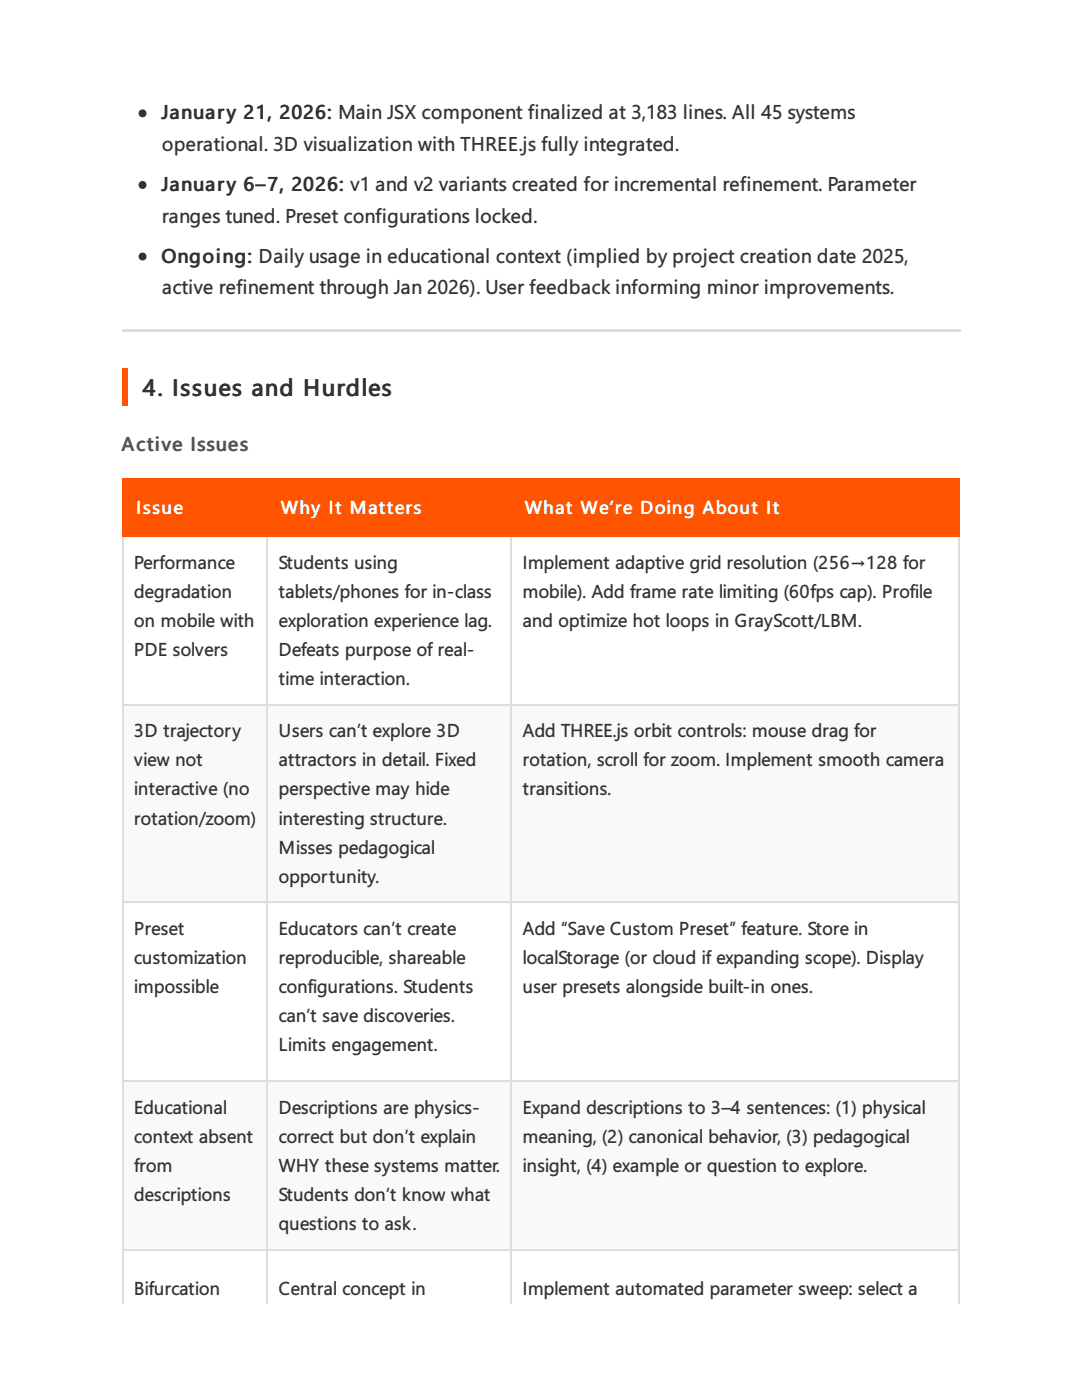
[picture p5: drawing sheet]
<svg xmlns="http://www.w3.org/2000/svg" width="216mm" height="279mm" viewBox="0 0 216 279" stroke-linecap="round" stroke-linejoin="round" font-family="sans-serif">
<defs><g id="words">
<text font-size="4.8" fill="#333" x="28.4" y="79.1">4. Issues and Hurdles</text>
<g font-size="4" fill="#333">
<text x="32.1" y="23.8">January 21, 2026: Main JSX component finalized at 3,183 lines. All 45 systems</text>
<text x="32.3" y="30.2">operational. 3D visualization with THREE.js fully integrated.</text>
<text x="32.1" y="38.1">January 6–7, 2026: v1 and v2 variants created for incremental refinement. Parameter</text>
<text x="32.3" y="44.4">ranges tuned. Preset configurations locked.</text>
<text x="32.1" y="52.4">Ongoing: Daily usage in educational context (implied by project creation date 2025,</text>
<text x="32.3" y="58.7">active refinement through Jan 2026). User feedback informing minor improvements.</text>
</g>
<text font-size="4" fill="#555" x="24.2" y="90">Active Issues</text>
<g font-size="3.7" fill="#fff">
<text x="27.3" y="102.7">Issue</text>
<text x="56" y="102.7">Why It Matters</text>
<text x="104.6" y="102.7">What We’re Doing About It</text>
</g>
<g font-size="3.7" fill="#333">
<text x="26.7" y="113.5">Performance</text>
<text x="55.6" y="113.5">Students using</text>
<text x="104.2" y="113.5">Implement adaptive grid resolution (256→128 for</text>
<text x="26.7" y="119.3">degradation</text>
<text x="55.6" y="119.3">tablets/phones for in-class</text>
<text x="104.2" y="119.3">mobile). Add frame rate limiting (60fps cap). Profile</text>
<text x="26.7" y="125.1">on mobile with</text>
<text x="55.6" y="125.1">exploration experience lag.</text>
<text x="104.2" y="125.1">and optimize hot loops in GrayScott/LBM.</text>
<text x="26.7" y="131">PDE solvers</text>
<text x="55.6" y="131">Defeats purpose of real-</text>
<text x="55.6" y="136.8">time interaction.</text>
<text x="26.7" y="147.1">3D trajectory</text>
<text x="55.6" y="147.1">Users can’t explore 3D</text>
<text x="104.2" y="147.1">Add THREE.js orbit controls: mouse drag for</text>
<text x="26.7" y="152.9">view not</text>
<text x="55.6" y="152.9">attractors in detail. Fixed</text>
<text x="104.2" y="152.9">rotation, scroll for zoom. Implement smooth camera</text>
<text x="26.7" y="158.8">interactive (no</text>
<text x="55.6" y="158.8">perspective may hide</text>
<text x="104.2" y="158.8">transitions.</text>
<text x="26.7" y="164.6">rotation/zoom)</text>
<text x="55.6" y="164.6">interesting structure.</text>
<text x="55.6" y="170.4">Misses pedagogical</text>
<text x="55.6" y="176.2">opportunity.</text>
<text x="26.7" y="186.5">Preset</text>
<text x="55.6" y="186.5">Educators can’t create</text>
<text x="104.2" y="186.5">Add “Save Custom Preset” feature. Store in</text>
<text x="26.7" y="192.4">customization</text>
<text x="55.6" y="192.4">reproducible, shareable</text>
<text x="104.2" y="192.4">localStorage (or cloud if expanding scope). Display</text>
<text x="26.7" y="198.2">impossible</text>
<text x="55.6" y="198.2">configurations. Students</text>
<text x="55.6" y="204">can’t save discoveries.</text>
<text x="104.2" y="198.2">user presets alongside built-in ones.</text>
<text x="55.6" y="209.8">Limits engagement.</text>
<text x="26.7" y="222.2">Educational</text>
<text x="55.6" y="222.2">Descriptions are physics-</text>
<text x="104.2" y="222.2">Expand descriptions to 3–4 sentences: (1) physical</text>
<text x="26.7" y="228.1">context absent</text>
<text x="26.7" y="233.9">from</text>
<text x="55.6" y="228.1">correct but don’t explain</text>
<text x="55.6" y="233.9">WHY these systems matter.</text>
<text x="104.2" y="228.1">meaning, (2) canonical behavior, (3) pedagogical</text>
<text x="104.2" y="233.9">insight, (4) example or question to explore.</text>
<text x="26.7" y="239.7">descriptions</text>
<text x="55.6" y="239.7">Students don’t know what</text>
<text x="55.6" y="245.5">questions to ask.</text>
<text x="26.7" y="258.5">Bifurcation</text>
<text x="55.6" y="258.5">Central concept in</text>
<text x="104.2" y="258.5">Implement automated parameter sweep: select a</text>
</g>
</g></defs>
<path d="M24.3 65.6h167.3v.5h-167.3z" fill="#ddd"/>
<g fill="#f50">
<path d="M24.3 73.6h1.1v7.4h-1.1z"/>
<path d="M24.3 95.5h28.9v11.4h-28.9z"/>
<path d="M53.2 95.5h48.7v11.4h-48.7z"/>
<path d="M101.9 95.5h89.4v11.4h-89.4z"/>
</g>
<g fill="#f9f9f9">
<path d="M24.3 140.5h28.9v39.4h-28.9z"/>
<path d="M53.2 140.5h48.7v39.4h-48.7z"/>
<path d="M101.9 140.5h89.4v39.4h-89.4z"/>
<path d="M24.3 215.6h28.9v33.6h-28.9z"/>
<path d="M53.2 215.6h48.7v33.6h-48.7z"/>
<path d="M101.9 215.6h89.4v33.6h-89.4z"/>
</g>
<path d="M24.5 106.9v153.2M53.3 106.9v153.2M102 106.9v153.2M191.4 106.9v153.2M24.3 140.6h167.3M24.3 180h167.3M24.3 215.8h167.3M24.3 249.4h167.3" fill="none" stroke="#ddd" stroke-width=".26"/>
<path d="M24.3 95.6h167.3M24.5 95.5v11.7M53.3 95.5v11.7M102 95.5v11.7M191.4 95.5v11.7M24.3 107h167.3" fill="none" stroke="#f50" stroke-width=".26"/>
<g fill="#333" stroke="#333" stroke-width=".26">
<circle cx="28.4" cy="22.6" r=".66"/>
<circle cx="28.4" cy="36.9" r=".66"/>
<circle cx="28.4" cy="51.2" r=".66"/>
</g>
<use href="#words"/>
</svg>
